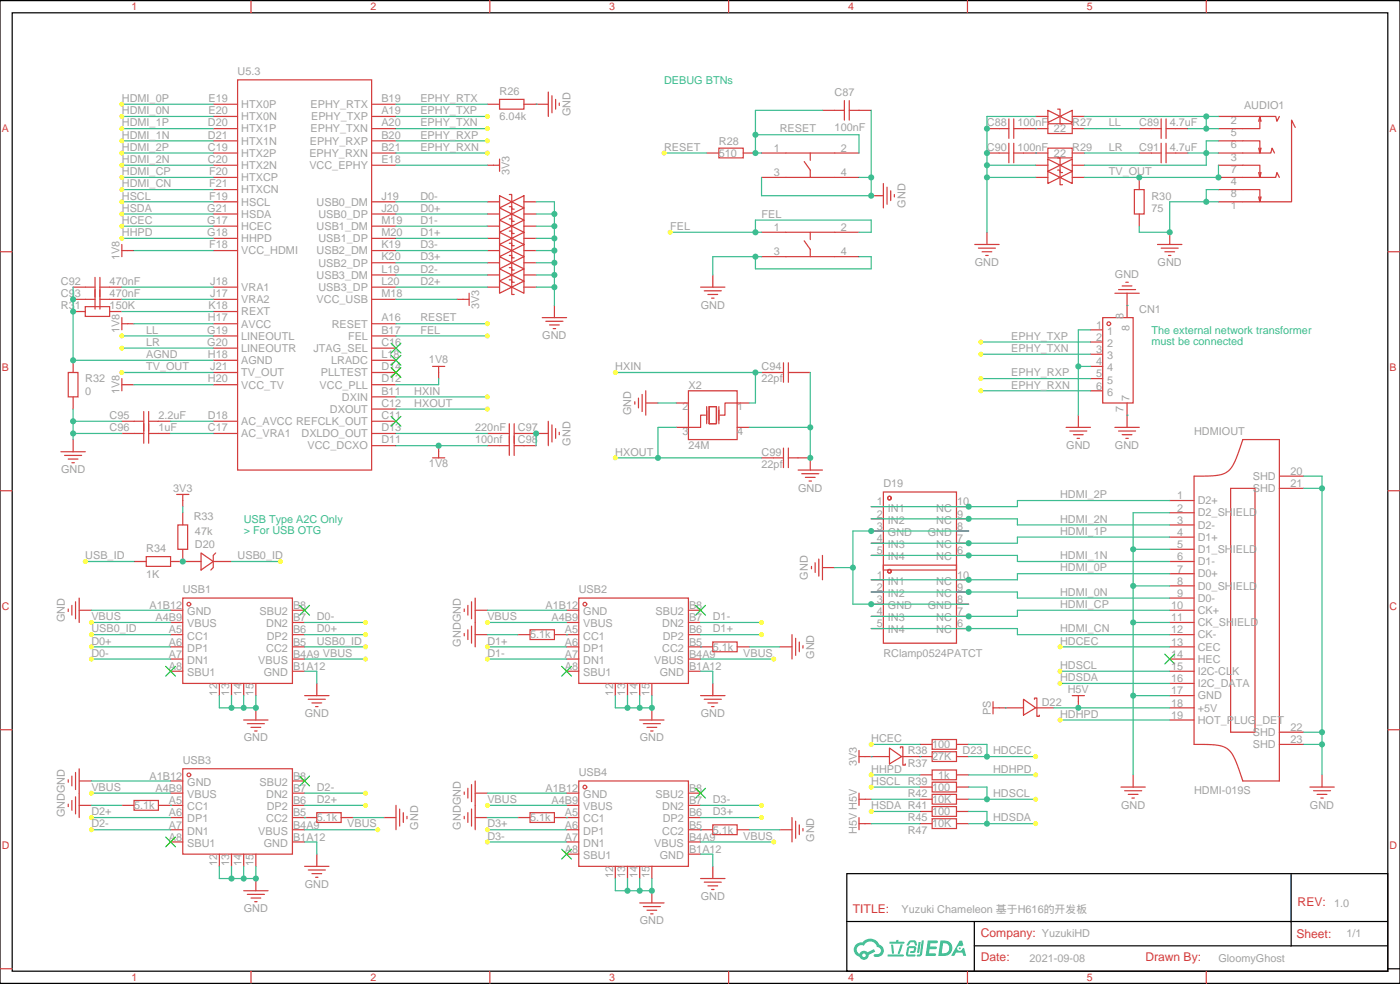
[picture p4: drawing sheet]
<svg xmlns="http://www.w3.org/2000/svg" width="405mm" height="285mm" viewBox="0 0 405 285" stroke-linecap="round" stroke-linejoin="round" font-family="sans-serif">
<defs><g id="words">
<g font-size="3.5" fill="#d43d3d">
<text x="375.7" y="262.3">REV:</text>
<text x="246.9" y="264">TITLE:</text>
<text x="284" y="271.1">Company: YuzukiHD</text>
<text x="375.4" y="271.4">Sheet:</text>
<text x="284" y="278.1">Date:</text>
<text x="331.6" y="278.1">Drawn By:</text>
</g>
<g font-size="3.1" fill="#d43d3d">
<text x="38.1" y="3">1</text>
<text x="107.2" y="3">2</text>
<text x="176.4" y="3">3</text>
<text x="245.5" y="3">4</text>
<text x="314.7" y="3">5</text>
<text x=".5" y="38.1">A</text>
<text x="402.3" y="38.1">A</text>
<text x=".5" y="107.3">B</text>
<text x="402.3" y="107.3">B</text>
<text x=".5" y="176.4">C</text>
<text x="402.3" y="176.4">C</text>
<text x=".5" y="245.5">D</text>
<text x="402.3" y="245.5">D</text>
<text x="38.1" y="283.8">1</text>
<text x="107.2" y="283.8">2</text>
<text x="176.4" y="283.8">3</text>
<text x="245.5" y="283.8">4</text>
<text x="314.7" y="283.8">5</text>
</g>
<g font-size="3.1" fill="#a2a2a2">
<text x="68.8" y="21.6">U5.3</text>
<text x="35.3" y="29.5">HDMI_0P</text>
<text x="60.4" y="29.5">E19</text>
<text x="110.4" y="29.5">B19</text>
<text x="121.7" y="29.5">EPHY_RTX</text>
<text x="144.6" y="27.4">R26</text>
<text x="241.7" y="27.7">C87</text>
<text x="35.3" y="33">HDMI_0N</text>
<text x="60.4" y="33">E20</text>
<text x="69.8" y="34.8">HTX0N</text>
<text x="69.8" y="31.3">HTX0P</text>
<text x="89.9" y="31.3">EPHY_RTX</text>
<text x="90.1" y="34.8">EPHY_TXP</text>
<text x="110.4" y="33">A19</text>
<text x="121.7" y="33">EPHY_TXP</text>
<text x="144.6" y="34.8">6.04k</text>
<text x="165.1" y="33.7" transform="rotate(-90 165.1 33.7)">GND</text>
<text x="356.3" y="35.9">2</text>
<text x="360.2" y="31.6">AUDIO1</text>
<text x="35.3" y="36.6">HDMI_1P</text>
<text x="35.3" y="40.1">HDMI_1N</text>
<text x="60.2" y="40.1">D21</text>
<text x="60.2" y="36.6">D20</text>
<text x="69.8" y="41.9">HTX1N</text>
<text x="69.8" y="38.3">HTX1P</text>
<text x="89.7" y="41.9">EPHY_RXP</text>
<text x="89.9" y="38.3">EPHY_TXN</text>
<text x="110.4" y="40.1">B20</text>
<text x="110.4" y="36.6">A20</text>
<text x="121.7" y="36.6">EPHY_TXN</text>
<text x="121.7" y="40.1">EPHY_RXP</text>
<text x="208.1" y="41.9">R28</text>
<text x="225.8" y="38.3">RESET</text>
<text x="241.7" y="38">100nF</text>
<text x="285.8" y="36.6">C88</text>
<text x="294.6" y="36.6">100nF</text>
<text x="305.2" y="38.3">22</text>
<text x="310.4" y="36.6">R27</text>
<text x="321" y="36.6">LL</text>
<text x="329.8" y="36.6">C89</text>
<text x="338.7" y="36.6">4.7uF</text>
<text x="356.3" y="39.4">5</text>
<text x="35.3" y="43.6">HDMI_2P</text>
<text x="35.3" y="47.1">HDMI_2N</text>
<text x="60.2" y="47.1">C20</text>
<text x="60.2" y="43.6">C19</text>
<text x="69.8" y="45.4">HTX2P</text>
<text x="89.6" y="45.4">EPHY_RXN</text>
<text x="110.4" y="47.1">E18</text>
<text x="110.4" y="43.6">B21</text>
<text x="121.7" y="43.6">EPHY_RXN</text>
<text x="192.3" y="43.6">RESET</text>
<text x="208.1" y="45.4">510</text>
<text x="224" y="43.9">1</text>
<text x="243.4" y="43.9">2</text>
<text x="285.8" y="43.6">C90</text>
<text x="294.6" y="43.6">100nF</text>
<text x="305.2" y="45.4">22</text>
<text x="310.4" y="43.6">R29</text>
<text x="321" y="43.6">LR</text>
<text x="329.8" y="43.6">C91</text>
<text x="338.7" y="43.6">4.7uF</text>
<text x="356.3" y="46.4">3</text>
<text x="356.3" y="42.9">6</text>
<text x="35.3" y="50.7">HDMI_CP</text>
<text x="60.5" y="50.7">F20</text>
<text x="69.8" y="52.4">HTXCP</text>
<text x="69.8" y="48.9">HTX2N</text>
<text x="89.6" y="48.9">VCC_EPHY</text>
<text x="147.5" y="50.6" transform="rotate(-90 147.5 50.6)">3V3</text>
<text x="224" y="51">3</text>
<text x="243.4" y="51">4</text>
<text x="321" y="50.7">TV_OUT</text>
<text x="356.3" y="53.5">4</text>
<text x="356.3" y="50">7</text>
<text x="35.3" y="54.2">HDMI_CN</text>
<text x="35.3" y="57.7">HSCL</text>
<text x="60.5" y="57.7">F19</text>
<text x="60.5" y="54.2">F21</text>
<text x="69.8" y="59.5">HSCL</text>
<text x="69.8" y="56">HTXCN</text>
<text x="91.7" y="59.5">USB0_DM</text>
<text x="110.4" y="57.7">J19</text>
<text x="121.7" y="57.7">D0-</text>
<text x="333.4" y="57.7">R30</text>
<text x="356.3" y="57">8</text>
<text x="35.3" y="61.3">HSDA</text>
<text x="35.3" y="64.8">HCEC</text>
<text x="60" y="64.8">G17</text>
<text x="60" y="61.3">G21</text>
<text x="69.8" y="63">HSDA</text>
<text x="92.2" y="63">USB0_DP</text>
<text x="110.4" y="64.8">M19</text>
<text x="110.4" y="61.3">J20</text>
<text x="121.7" y="61.3">D0+</text>
<text x="121.7" y="64.8">D1-</text>
<text x="220.5" y="63">FEL</text>
<text x="262.2" y="60.1" transform="rotate(-90 262.2 60.1)">GND</text>
<text x="333.4" y="61.3">75</text>
<text x="356.3" y="60.6">1</text>
<text x="35.3" y="68.3">HHPD</text>
<text x="60" y="68.3">G18</text>
<text x="60.5" y="71.8">F18</text>
<text x="69.8" y="70.1">HHPD</text>
<text x="69.8" y="66.5">HCEC</text>
<text x="91.7" y="66.5">USB1_DM</text>
<text x="92.2" y="70.1">USB1_DP</text>
<text x="110.4" y="71.8">K19</text>
<text x="110.4" y="68.3">M20</text>
<text x="121.7" y="68.3">D1+</text>
<text x="121.7" y="71.8">D3-</text>
<text x="194" y="66.5">FEL</text>
<text x="224" y="66.9">1</text>
<text x="243.4" y="66.9">2</text>
<text x="34.6" y="75.3" transform="rotate(-90 34.6 75.3)">1V8</text>
<text x="69.8" y="73.6">VCC_HDMI</text>
<text x="91.7" y="73.6">USB2_DM</text>
<text x="92.2" y="77.1">USB2_DP</text>
<text x="110.4" y="75.4">K20</text>
<text x="121.7" y="75.4">D3+</text>
<text x="224" y="73.9">3</text>
<text x="243.4" y="73.9">4</text>
<text x="282.3" y="76.9">GND</text>
<text x="335.2" y="76.9">GND</text>
<text x="17.6" y="82.4">C92</text>
<text x="31.7" y="82.4">470nF</text>
<text x="60.9" y="82.4">J18</text>
<text x="91.7" y="80.7">USB3_DM</text>
<text x="110.4" y="82.4">L20</text>
<text x="110.4" y="78.9">L19</text>
<text x="121.7" y="82.4">D2+</text>
<text x="121.7" y="78.9">D2-</text>
<text x="322.8" y="80.5">GND</text>
<text x="17.6" y="85.9">C93</text>
<text x="17.6" y="89.5">R31</text>
<text x="31.7" y="85.9">470nF</text>
<text x="31.7" y="89.5">150K</text>
<text x="60.4" y="89.5">K18</text>
<text x="60.9" y="85.9">J17</text>
<text x="69.8" y="87.7">VRA2</text>
<text x="69.8" y="84.2">VRA1</text>
<text x="91.7" y="87.7">VCC_USB</text>
<text x="92.2" y="84.2">USB3_DP</text>
<text x="110.4" y="85.9">M18</text>
<text x="138.7" y="89.4" transform="rotate(-90 138.7 89.4)">3V3</text>
<text x="202.9" y="89.3">GND</text>
<text x="60.2" y="93">H17</text>
<text x="69.8" y="94.8">AVCC</text>
<text x="69.8" y="91.2">REXT</text>
<text x="96" y="94.8">RESET</text>
<text x="110.4" y="93">A16</text>
<text x="121.7" y="93">RESET</text>
<text x="317.3" y="95.1">1</text>
<text x="325.3" y="92.4" transform="rotate(-90 325.3 92.4)">8</text>
<text x="327.1" y="95.6" transform="rotate(-90 327.1 95.6)">8</text>
<text x="329.8" y="90.5">CN1</text>
<text x="34.6" y="96.5" transform="rotate(-90 34.6 96.5)">1V8</text>
<text x="42.3" y="96.5">LL</text>
<text x="42.3" y="100.1">LR</text>
<text x="60" y="100.1">G20</text>
<text x="60" y="96.5">G19</text>
<text x="69.8" y="101.8">LINEOUTR</text>
<text x="69.8" y="98.3">LINEOUTL</text>
<text x="90.8" y="101.8">JTAG_SEL</text>
<text x="100.8" y="98.3">FEL</text>
<text x="110.4" y="100.1">C16</text>
<text x="110.4" y="96.5">B17</text>
<text x="121.7" y="96.5">FEL</text>
<text x="157" y="98.1">GND</text>
<text x="292.8" y="98.3">EPHY_TXP</text>
<text x="292.8" y="101.8">EPHY_TXN</text>
<text x="317.3" y="98.6">2</text>
<text x="320.6" y="96.9">1</text>
<text x="320.6" y="100.4">2</text>
<text x="42.3" y="107.1">TV_OUT</text>
<text x="42.3" y="103.6">AGND</text>
<text x="60.2" y="103.6">H18</text>
<text x="60.9" y="107.1">J21</text>
<text x="69.8" y="105.4">AGND</text>
<text x="95.9" y="105.4">LRADC</text>
<text x="110.4" y="107.1">D14</text>
<text x="110.4" y="103.6">L18</text>
<text x="124.2" y="105.2">1V8</text>
<text x="178.2" y="107.1">HXIN</text>
<text x="220.5" y="107.1">C94</text>
<text x="317.3" y="102.1">3</text>
<text x="317.3" y="105.7">4</text>
<text x="320.6" y="103.9">3</text>
<text x="320.6" y="107.4">4</text>
<text x="24.7" y="110.6">R32</text>
<text x="60.2" y="110.6">H20</text>
<text x="69.8" y="112.4">VCC_TV</text>
<text x="69.8" y="108.9">TV_OUT</text>
<text x="92.5" y="112.4">VCC_PLL</text>
<text x="92.9" y="108.9">PLLTEST</text>
<text x="110.4" y="110.6">D12</text>
<text x="199.4" y="112.4">X2</text>
<text x="220.5" y="110.6">22pf</text>
<text x="292.8" y="108.9">EPHY_RXP</text>
<text x="292.8" y="112.4">EPHY_RXN</text>
<text x="317.3" y="109.2">5</text>
<text x="317.3" y="112.7">6</text>
<text x="320.6" y="111">5</text>
<text x="24.7" y="114.2">0</text>
<text x="34.6" y="114.1" transform="rotate(-90 34.6 114.1)">1V8</text>
<text x="95.5" y="119.5">DXOUT</text>
<text x="99" y="115.9">DXIN</text>
<text x="110.4" y="117.7">C12</text>
<text x="110.4" y="114.2">B11</text>
<text x="119.9" y="114.2">HXIN</text>
<text x="119.9" y="117.7">HXOUT</text>
<text x="197.6" y="118.8">2</text>
<text x="213.4" y="118.8">1</text>
<text x="320.6" y="114.5">6</text>
<text x="325.3" y="119.2" transform="rotate(-90 325.3 119.2)">7</text>
<text x="327.1" y="116" transform="rotate(-90 327.1 116)">7</text>
<text x="31.7" y="121.2">C95</text>
<text x="31.7" y="124.8">C96</text>
<text x="45.9" y="121.2">2.2uF</text>
<text x="45.9" y="124.8">1uF</text>
<text x="60.2" y="124.8">C17</text>
<text x="60.2" y="121.2">D18</text>
<text x="69.8" y="123">AC_AVCC REFCLK_OUT</text>
<text x="110.4" y="124.8">D13</text>
<text x="110.4" y="121.2">C11</text>
<text x="137.6" y="124.8">220nF</text>
<text x="149.9" y="124.8">C97</text>
<text x="182.8" y="120.1" transform="rotate(-90 182.8 120.1)">GND</text>
<text x="197.6" y="125.8">3</text>
<text x="213.4" y="125.8">4</text>
<text x="345.7" y="125.8">HDMIOUT</text>
<text x="69.8" y="126.5">AC_VRA1</text>
<text x="87.3" y="126.5">DXLDO_OUT</text>
<text x="89" y="130">VCC_DCXO</text>
<text x="110.4" y="128.3">D11</text>
<text x="137.6" y="128.3">100nf</text>
<text x="149.9" y="128.3">C98</text>
<text x="165.1" y="128.9" transform="rotate(-90 165.1 128.9)">GND</text>
<text x="178.2" y="131.8">HXOUT</text>
<text x="199.3" y="130">24M</text>
<text x="220.5" y="131.8">C99</text>
<text x="308.7" y="129.9">GND</text>
<text x="322.8" y="129.9">GND</text>
<text x="17.7" y="136.9">GND</text>
<text x="124.2" y="135.1">1V8</text>
<text x="220.5" y="135.3">22pf</text>
<text x="373.6" y="137.4">20</text>
<text x="50.1" y="142.2">3V3</text>
<text x="231.1" y="142.2">GND</text>
<text x="255.8" y="140.9">D19</text>
<text x="362.7" y="138.8">SHD</text>
<text x="362.7" y="142.4">SHD</text>
<text x="373.6" y="140.9">21</text>
<text x="253.8" y="146.2">1</text>
<text x="253.8" y="149.8">2</text>
<text x="257.1" y="148">IN1</text>
<text x="271.1" y="148">NC</text>
<text x="277.1" y="149.8">9</text>
<text x="277.1" y="146.2">10</text>
<text x="306.9" y="144.2">HDMI_2P</text>
<text x="340.8" y="144.5">1</text>
<text x="340.8" y="148">2</text>
<text x="346.8" y="145.9">D2+</text>
<text x="346.8" y="149.4">D2_SHIELD</text>
<text x="56.1" y="150.5">R33</text>
<text x="56.4" y="154.7">47k</text>
<text x="253.8" y="153.3">3</text>
<text x="257.1" y="151.5">IN2</text>
<text x="257.1" y="155.1">GND</text>
<text x="268.6" y="155.1">GND</text>
<text x="271.1" y="151.5">NC</text>
<text x="277.1" y="153.3">8</text>
<text x="306.9" y="154.7">HDMI_1P</text>
<text x="306.9" y="151.2">HDMI_2N</text>
<text x="340.8" y="151.5">3</text>
<text x="340.8" y="155.1">4</text>
<text x="346.8" y="152.9">D2-</text>
<text x="24.7" y="161.8">USB_ID</text>
<text x="42.3" y="159.7">R34</text>
<text x="56.4" y="158.6">D20</text>
<text x="68.8" y="161.8">USB0_ID</text>
<text x="253.8" y="156.8">4</text>
<text x="253.8" y="160.4">5</text>
<text x="257.1" y="158.6">IN3</text>
<text x="271.1" y="158.6">NC</text>
<text x="277.1" y="160.4">6</text>
<text x="277.1" y="156.8">7</text>
<text x="306.9" y="161.8">HDMI_1N</text>
<text x="340.8" y="158.6">5</text>
<text x="346.8" y="156.5">D1+</text>
<text x="346.8" y="160">D1_SHIELD</text>
<text x="42.3" y="167.1">1K</text>
<text x="233.9" y="167.7" transform="rotate(-90 233.9 167.7)">GND</text>
<text x="253.8" y="167.4">1</text>
<text x="257.1" y="162.1">IN4</text>
<text x="271.1" y="162.1">NC</text>
<text x="277.1" y="167.4">10</text>
<text x="306.9" y="165.3">HDMI_0P</text>
<text x="340.8" y="162.1">6</text>
<text x="340.8" y="165.6">7</text>
<text x="346.8" y="163.5">D1-</text>
<text x="346.8" y="167.1">D0+</text>
<text x="52.9" y="171.6">USB1</text>
<text x="167.6" y="171.6">USB2</text>
<text x="253.8" y="170.9">2</text>
<text x="257.1" y="169.2">IN1</text>
<text x="257.1" y="172.7">IN2</text>
<text x="271.1" y="172.7">NC</text>
<text x="271.1" y="169.2">NC</text>
<text x="277.1" y="170.9">9</text>
<text x="306.9" y="172.4">HDMI_0N</text>
<text x="340.8" y="169.2">8</text>
<text x="340.8" y="172.7">9</text>
<text x="346.8" y="170.6">D0_SHIELD</text>
<text x="26.5" y="179.4">VBUS</text>
<text x="43.3" y="176.2">A1B12</text>
<text x="45" y="179.8">A4B9</text>
<text x="54.2" y="178">GND</text>
<text x="75.1" y="178">SBU2</text>
<text x="84.8" y="176.2">B8</text>
<text x="84.8" y="179.8">B7</text>
<text x="91.7" y="179.4">D0-</text>
<text x="141.1" y="179.4">VBUS</text>
<text x="157.9" y="176.2">A1B12</text>
<text x="159.7" y="179.8">A4B9</text>
<text x="168.9" y="178">GND</text>
<text x="189.8" y="178">SBU2</text>
<text x="199.5" y="176.2">B8</text>
<text x="199.5" y="179.8">B7</text>
<text x="206.4" y="179.4">D1-</text>
<text x="253.8" y="174.5">3</text>
<text x="253.8" y="178">4</text>
<text x="257.1" y="176.2">GND</text>
<text x="257.1" y="179.8">IN3</text>
<text x="268.6" y="176.2">GND</text>
<text x="271.1" y="179.8">NC</text>
<text x="277.1" y="178">7</text>
<text x="277.1" y="174.5">8</text>
<text x="306.9" y="175.9">HDMI_CP</text>
<text x="339" y="176.2">10</text>
<text x="339" y="179.8">11</text>
<text x="346.8" y="174.1">D0-</text>
<text x="346.8" y="177.6">CK+</text>
<text x="18.7" y="180.1" transform="rotate(-90 18.7 180.1)">GND</text>
<text x="26.5" y="183">USB0_ID</text>
<text x="48.9" y="183.3">A5</text>
<text x="54.2" y="185">CC1</text>
<text x="54.2" y="181.5">VBUS</text>
<text x="77.1" y="181.5">DN2</text>
<text x="77.2" y="185">DP2</text>
<text x="84.8" y="183.3">B6</text>
<text x="91.7" y="183">D0+</text>
<text x="153.5" y="184.7">5.1k</text>
<text x="163.5" y="183.3">A5</text>
<text x="168.9" y="185">CC1</text>
<text x="168.9" y="181.5">VBUS</text>
<text x="191.7" y="181.5">DN2</text>
<text x="191.9" y="185">DP2</text>
<text x="199.5" y="183.3">B6</text>
<text x="206.4" y="183">D1+</text>
<text x="253.8" y="181.5">5</text>
<text x="257.1" y="183.3">IN4</text>
<text x="271.1" y="183.3">NC</text>
<text x="277.1" y="181.5">6</text>
<text x="306.9" y="183">HDMI_CN</text>
<text x="339" y="183.3">12</text>
<text x="346.8" y="181.2">CK_SHIELD</text>
<text x="346.8" y="184.7">CK-</text>
<text x="26.5" y="190">D0-</text>
<text x="26.5" y="186.5">D0+</text>
<text x="48.9" y="190.3">A7</text>
<text x="48.9" y="186.8">A6</text>
<text x="54.2" y="188.6">DP1</text>
<text x="77.1" y="188.6">CC2</text>
<text x="84.8" y="186.8">B5</text>
<text x="84.8" y="190.3">B4A9 VBUS</text>
<text x="91.7" y="186.5">USB0_ID</text>
<text x="133.4" y="187.1" transform="rotate(-90 133.4 187.1)">GNDGND</text>
<text x="141.1" y="190">D1-</text>
<text x="141.1" y="186.5">D1+</text>
<text x="163.5" y="190.3">A7</text>
<text x="163.5" y="186.8">A6</text>
<text x="168.9" y="188.6">DP1</text>
<text x="191.7" y="188.6">CC2</text>
<text x="199.5" y="186.8">B5</text>
<text x="199.5" y="190.3">B4A9</text>
<text x="206.4" y="188.3">5.1k</text>
<text x="215.2" y="190">VBUS</text>
<text x="235.7" y="190.6" transform="rotate(-90 235.7 190.6)">GND</text>
<text x="255.8" y="190">RClamp0524PATCT</text>
<text x="306.9" y="186.5">HDCEC</text>
<text x="339" y="186.8">13</text>
<text x="339" y="190.3">14</text>
<text x="346.8" y="188.2">CEC</text>
<text x="346.8" y="191.7">HEC</text>
<text x="48.9" y="193.9">A8</text>
<text x="54.2" y="195.6">SBU1</text>
<text x="54.2" y="192.1">DN1</text>
<text x="74.8" y="192.1">VBUS</text>
<text x="76.4" y="195.6">GND</text>
<text x="84.8" y="193.9">B1A12</text>
<text x="163.5" y="193.9">A8</text>
<text x="168.9" y="195.6">SBU1</text>
<text x="168.9" y="192.1">DN1</text>
<text x="189.4" y="192.1">VBUS</text>
<text x="191" y="195.6">GND</text>
<text x="199.5" y="193.9">B1A12</text>
<text x="306.9" y="197.1">HDSDA</text>
<text x="306.9" y="193.5">HDSCL</text>
<text x="339" y="193.9">15</text>
<text x="339" y="197.4">16</text>
<text x="346.8" y="195.3">I2C-CLK</text>
<text x="62.8" y="201.2" transform="rotate(-90 62.8 201.2)">12</text>
<text x="66.4" y="201.2" transform="rotate(-90 66.4 201.2)">13</text>
<text x="69.9" y="201.2" transform="rotate(-90 69.9 201.2)">14</text>
<text x="73.4" y="201.2" transform="rotate(-90 73.4 201.2)">15</text>
<text x="177.5" y="201.2" transform="rotate(-90 177.5 201.2)">12</text>
<text x="181" y="201.2" transform="rotate(-90 181 201.2)">13</text>
<text x="184.5" y="201.2" transform="rotate(-90 184.5 201.2)">14</text>
<text x="188.1" y="201.2" transform="rotate(-90 188.1 201.2)">15</text>
<text x="309.1" y="200.4">H5V</text>
<text x="339" y="200.9">17</text>
<text x="346.8" y="198.8">I2C_DATA</text>
<text x="346.8" y="202.3">GND</text>
<text x="88.2" y="207.5">GND</text>
<text x="202.9" y="207.5">GND</text>
<text x="286.9" y="206.9" transform="rotate(-90 286.9 206.9)">PS</text>
<text x="301.6" y="204.1">D22</text>
<text x="306.9" y="207.7">HDHPD</text>
<text x="339" y="204.4">18</text>
<text x="339" y="208">19</text>
<text x="346.8" y="205.9">+5V</text>
<text x="346.8" y="209.4">HOT_PLUG_DET</text>
<text x="70.6" y="214.5">GND</text>
<text x="185.2" y="214.5">GND</text>
<text x="252.2" y="214.7">HCEC</text>
<text x="362.7" y="212.9">SHD</text>
<text x="373.6" y="211.5">22</text>
<text x="373.6" y="215">23</text>
<text x="52.9" y="221">USB3</text>
<text x="248" y="221.7" transform="rotate(-90 248 221.7)">3V3</text>
<text x="262.8" y="221.8">R37</text>
<text x="262.8" y="218.2">R38</text>
<text x="269.9" y="220">27K</text>
<text x="269.9" y="216.5">100</text>
<text x="278.7" y="218.2">D23</text>
<text x="287.5" y="218.2">HDCEC</text>
<text x="362.7" y="216.4">SHD</text>
<text x="43.3" y="225.6">A1B12</text>
<text x="54.2" y="227.4">GND</text>
<text x="75.1" y="227.4">SBU2</text>
<text x="84.8" y="225.6">B8</text>
<text x="167.6" y="224.5">USB4</text>
<text x="252.2" y="223.5">HHPD</text>
<text x="252.2" y="227.1">HSCL R39</text>
<text x="271.6" y="225.3">1k</text>
<text x="287.5" y="223.5">HDHPD</text>
<text x="26.5" y="228.8">VBUS</text>
<text x="45" y="229.1">A4B9</text>
<text x="48.9" y="232.7">A5</text>
<text x="54.2" y="230.9">VBUS</text>
<text x="77.1" y="230.9">DN2</text>
<text x="84.8" y="229.1">B7</text>
<text x="84.8" y="232.7">B6</text>
<text x="91.7" y="232.4">D2+</text>
<text x="91.7" y="228.8">D2-</text>
<text x="141.1" y="232.4">VBUS</text>
<text x="157.9" y="229.1">A1B12</text>
<text x="159.7" y="232.7">A4B9</text>
<text x="168.9" y="230.9">GND</text>
<text x="189.8" y="230.9">SBU2</text>
<text x="199.5" y="229.1">B8</text>
<text x="199.5" y="232.7">B7</text>
<text x="206.4" y="232.4">D3-</text>
<text x="262.8" y="230.6">R42</text>
<text x="269.9" y="232.4">10K</text>
<text x="269.9" y="228.8">100</text>
<text x="287.5" y="230.6">HDSCL</text>
<text x="324.6" y="233.9">GND</text>
<text x="345.7" y="229.6">HDMI-019S</text>
<text x="379.3" y="233.9">GND</text>
<text x="18.7" y="236.5" transform="rotate(-90 18.7 236.5)">GNDGND</text>
<text x="26.5" y="235.9">D2+</text>
<text x="26.5" y="239.4">D2-</text>
<text x="38.8" y="234.1">5.1k</text>
<text x="48.9" y="239.7">A7</text>
<text x="48.9" y="236.2">A6</text>
<text x="54.2" y="238">DP1</text>
<text x="54.2" y="234.4">CC1</text>
<text x="77.1" y="238">CC2</text>
<text x="77.2" y="234.4">DP2</text>
<text x="84.8" y="236.2">B5</text>
<text x="84.8" y="239.7">B4A9</text>
<text x="91.7" y="237.6">5.1k</text>
<text x="100.5" y="239.4">VBUS</text>
<text x="141.1" y="239.4">D3+</text>
<text x="153.5" y="237.6">5.1k</text>
<text x="163.5" y="239.7">A6</text>
<text x="163.5" y="236.2">A5</text>
<text x="168.9" y="238">CC1</text>
<text x="168.9" y="234.4">VBUS</text>
<text x="191.7" y="234.4">DN2</text>
<text x="191.9" y="238">DP2</text>
<text x="199.5" y="236.2">B6</text>
<text x="199.5" y="239.7">B5</text>
<text x="206.4" y="235.9">D3+</text>
<text x="252.2" y="234.1">HSDA R41</text>
<text x="262.8" y="237.6">R45</text>
<text x="269.9" y="239.4">10K</text>
<text x="269.9" y="235.9">100</text>
<text x="287.5" y="237.6">HDSDA</text>
<text x="48.9" y="243.3">A8</text>
<text x="54.2" y="245">SBU1</text>
<text x="54.2" y="241.5">DN1</text>
<text x="74.8" y="241.5">VBUS</text>
<text x="76.4" y="245">GND</text>
<text x="84.8" y="243.3">B1A12</text>
<text x="121" y="240" transform="rotate(-90 121 240)">GND</text>
<text x="133.4" y="240" transform="rotate(-90 133.4 240)">GNDGND</text>
<text x="141.1" y="242.9">D3-</text>
<text x="163.5" y="243.3">A7</text>
<text x="168.9" y="245">DN1</text>
<text x="168.9" y="241.5">DP1</text>
<text x="189.4" y="245">VBUS</text>
<text x="191.7" y="241.5">CC2</text>
<text x="199.5" y="243.3">B4A9</text>
<text x="206.4" y="241.2">5.1k</text>
<text x="215.2" y="242.9">VBUS</text>
<text x="235.7" y="243.6" transform="rotate(-90 235.7 243.6)">GND</text>
<text x="248" y="241.4" transform="rotate(-90 248 241.4)">H5V H5V</text>
<text x="262.8" y="241.2">R47</text>
<text x="62.8" y="250.6" transform="rotate(-90 62.8 250.6)">12</text>
<text x="66.4" y="250.6" transform="rotate(-90 66.4 250.6)">13</text>
<text x="69.9" y="250.6" transform="rotate(-90 69.9 250.6)">14</text>
<text x="73.4" y="250.6" transform="rotate(-90 73.4 250.6)">15</text>
<text x="163.5" y="246.8">A8</text>
<text x="168.9" y="248.5">SBU1</text>
<text x="191" y="248.5">GND</text>
<text x="199.5" y="246.8">B1A12</text>
<text x="88.2" y="256.9">GND</text>
<text x="177.5" y="254.2" transform="rotate(-90 177.5 254.2)">12</text>
<text x="181" y="254.2" transform="rotate(-90 181 254.2)">13</text>
<text x="184.5" y="254.2" transform="rotate(-90 184.5 254.2)">14</text>
<text x="188.1" y="254.2" transform="rotate(-90 188.1 254.2)">15</text>
<text x="70.6" y="263.9">GND</text>
<text x="202.9" y="260.4">GND</text>
<text x="386.3" y="262.3">1.0</text>
<text x="185.2" y="267.4">GND</text>
<text x="261.1" y="264.1">Yuzuki Chameleon 基于H616的开发板</text>
<text x="389.8" y="271.2">1/1</text>
<text x="298.1" y="278.2">2021-09-08</text>
<text x="352.8" y="278.2">GloomyGhost</text>
</g>
<g font-size="3.1" fill="#3dbc91">
<text x="192.3" y="24.2">DEBUG BTNs</text>
<text x="333.4" y="96.5">The external network transformer</text>
<text x="333.4" y="99.7">must be connected</text>
<text x="70.6" y="151.2">USB Type A2C Only</text>
<text x="70.6" y="154.4">&gt; For USB OTG</text>
</g>
</g></defs>
<path d="M0 .2h405.3v284.3h-405.3zM3.5 3.7h398.3v277.3h-398.3zM245.2 252.8h156.6v28.2h-156.6zM373.8 252.8v20.9M245.2 266.6h156.5M282.1 273.7h119.6M282.1 266.6v14.1M401.8 280.3h3.5" fill="none" stroke="#000" stroke-width=".35"/>
<g fill="none" stroke="#d43d3d" stroke-width=".35">
<path d="M72.7 .2v3.5M141.8 .2v3.5M211 .2v3.5M280.1 .2v3.5M349.2 .2v3.5M0 72.8h3.5M401.8 72.8h3.5M0 142h3.5M401.8 142h3.5M0 211.1h3.5M401.8 211.1h3.5M0 280.3h3.5"/>
<path d="M72.7 281v3.5M141.8 281v3.5M211 281v3.5M280.1 281v3.5M349.2 281v3.5"/>
</g>
<g fill="#178fff">
<path d="M268.6 272.1h2.5l.4 .2-.1 .5-2 .1-.1 .9h1.6l.4 .4-.5 .4h-1.7l-.1 1.2 1.8 .1 .2 .3-.2 .3-2.8 .1z"/>
<path d="M277.9 272.2h.7l.3 1.3-.6 .3a.74 .74 0 0 0-1.1 .3 .74 .74 0 0 0 .5 1 .74 .74 0 0 0 .9-.6l.5-.3 .6 2.3h-.8l-.3-.9h-1.8l-.5 .9h-.9z"/>
<path d="M266 272.5h.6l-.4 3a.31 .31 0 0 1-.4 .2 .31 .31 0 0 1-.3-.3z"/>
<path d="M266.9 272.1h.6l-.5 3.9a.89 .89 0 0 1-.7 .7 .89 .89 0 0 1-.9-.3l1-.4z"/>
<path d="M263.2 272.2l.6-.2 1.2 .1 .6 1.3-.7 .2-.3-1-1.1 .2a.95 .95 0 0 1-.9 .8l-.1-.2z"/>
<path d="M262.9 273.9l1.8-.2a1.04 1.04 0 0 1 .6 1.1 1.04 1.04 0 0 1-.9 .9h-.6a.29 .29 0 0 1-.3-.3 .29 .29 0 0 1 .3-.3h.7l.2-.8-1.5 .1-.3 1.7 1.9 .1a.29 .29 0 0 1 .3 .3 .29 .29 0 0 1-.3 .3l-2-.1-.4-.2 .2-2.1z"/>
<path d="M257 276.2h4.4a.3 .3 0 0 1 .3 .3 .3 .3 0 0 1-.3 .3h-4.3z"/>
<path d="M260.7 273.2h.7l-.5 1.7a1.02 1.02 0 0 1-.7 1.1l-.3-.2z"/>
<path d="M258 273.3h.6l.2 2.4-.2 .3-.3-.2z"/>
<path d="M257.5 272.5h1.9l.2-.6h.5v.6h1.5a.29 .29 0 0 1 .3 .3 .29 .29 0 0 1-.3 .2h-4z"/>
<path d="M272.3 272.1l-.7 4.5h1.5a2.27 2.27 0 0 0 2.6-2.3 2.27 2.27 0 0 0-2.7-2.2zM273.1 272.9a1.5 1.5 0 0 1 1.8 1.5 1.5 1.5 0 0 1-2 1.4h-.3z"/>
<path d="M247.8 273.3a2.09 2.09 0 0 0 1 3.5 1.37 1.37 0 0 0 1.6 .9 1.37 1.37 0 0 0 1.1-1.4l1.9-1-.4-.7-1.8 .9a1.4 1.4 0 0 0-2.3 .5 1.32 1.32 0 0 1-.7-1.9 1.32 1.32 0 0 1 1.9-.5 2.02 2.02 0 0 1 2.1-1.2 2.02 2.02 0 0 1 1.8 1.6 1.09 1.09 0 0 1 1 1.4 1.09 1.09 0 0 1-1.5 .7 .41 .41 0 0 0-.5 .3 .41 .41 0 0 0 .3 .5 1.89 1.89 0 0 0 2.5-1.2 1.89 1.89 0 0 0-1.2-2.4 2.98 2.98 0 0 0-5-.7l-1 .2zM249.6 276.4a.55 .55 0 0 1 1.1 0 .55 .55 0 0 1-1.1 0z"/>
<circle cx="277.9" cy="274.4" r=".28"/>
</g>
<g fill="none" stroke="#d43d3d" stroke-width=".35">
<path d="M61.7 37.2h7.1M61.7 33.7h7.1M61.7 30.2h7.1M68.8 23.1h38.8v112.9h-38.8zM107.6 37.2h7.1M107.6 33.7h7.1M107.6 30.2h7.1M141.1 30.2h3.5M144.6 28.8h7.1v2.8h-7.1zM151.7 30.2h7M158.7 26.6v7.1M159.8 27.7v4.9"/>
<path d="M160.9 28.8v2.8M161.9 29.8v.7M238.1 31.9h6.4M244.5 29.1v5.6M245.9 31.9h6.3M245.9 29.1v5.6M285.8 37.2h6.3M292.1 34.4v5.6M293.5 37.2h9.9M293.5 34.4v5.6M299.9 33.7h3.5M303.4 35.8h7v2.8h-7z"/>
<path d="M303.4 31.9l3.5 1.8-3.5 1.8zM306.2 31.6h.7v4.2h.7M306.9 33.7l3.5-1.8v3.6zM310.4 37.2h3.6M310.4 33.7h3.6M329.8 37.2h6.4M336.2 34.4v5.6M337.6 37.2h6.4M337.6 34.4v5.6M352.8 33.7h16.6l.3 1.4 .7-1.4M364.8 33.7l-.4 1.4M365.1 35.1l-.3-1.4v3.5h-12"/>
<path d="M375 36.9l-1.1-2.2v23.7h-21.1M61.7 58.4h7.1M61.7 47.8h7.1M61.7 44.3h7.1M61.7 40.7h7.1M61.7 54.9h7.1M61.7 51.3h7.1M107.6 58.4h7.1M107.6 47.8h7.1M107.6 44.3h7.1M107.6 40.7h7.1M141.1 58.4h3.5"/>
<path d="M141.1 47.8h3.5M144.6 56.6l3.6 1.8-3.6 1.7zM144.6 46v3.6M147.5 56.3h.7v4.2h.7M147.5 59.8h.7v4.2h.7M148.2 58.4l3.5-1.8v3.5zM151.7 58.4h3.5M204.6 44.3h3.5M208.1 42.9h7.1v2.8h-7.1zM215.2 44.3h3.5M220.5 44.3h28.2M220.5 51.3h28.2"/>
<path d="M232.8 46.7l1.8 2.5v2.1M234.6 44.3v2.1M252.2 56.6h3.6M255.8 53.1v7M256.8 54.2v4.9M257.9 55.2v2.8M258.9 56.3v.7M285.8 44.3h6.3M292.1 41.5v5.6M293.5 44.3h9.9M293.5 41.5v5.6M299.9 47.8h3.5"/>
<path d="M299.9 51.3h3.5M303.4 42.9h7v2.8h-7zM303.4 46l3.5 1.8-3.5 1.8zM303.4 49.6l3.5 1.7-3.5 1.8zM306.2 45.7h.7v4.2h.7M306.2 49.2h.7v4.2h.7M306.9 47.8l3.5-1.8v3.6zM306.9 51.3l3.5-1.7v3.5zM310.4 47.8h3.6M310.4 44.3h3.6M310.4 51.3h3.6M328.4 54.9h2.9v7h-2.9z"/>
<path d="M329.8 44.3h6.4M329.8 51.3v3.6M336.2 41.5v5.6M337.6 44.3h6.4M337.6 41.5v5.6M352.8 54.9h12v3.5l.3-1.4M352.8 51.3h16.6l.3-1.4 .7 1.4M352.8 47.8h12v3.5l.3-1.4M352.8 44.3h15.1l.4-1.4 .7 1.4M352.8 40.7h12v3.6l.3-1.4M364.4 57l.4 1.4M364.4 49.9l.4 1.4"/>
<path d="M364.4 42.9l.4 1.4M35.3 72.5h3.5M35.3 70.7v3.6M61.7 72.5h7.1M61.7 69h7.1M61.7 65.4h7.1M61.7 61.9h7.1M107.6 79.6h7.1M107.6 76h7.1M107.6 72.5h7.1M107.6 69h7.1M107.6 65.4h7.1"/>
<path d="M107.6 61.9h7.1M141.1 79.6h3.5M141.1 76h3.5M141.1 72.5h3.5M141.1 69h3.5M141.1 65.4h3.5M141.1 61.9h3.5M144.6 60.1l3.6 1.8-3.6 1.8zM144.6 63.7l3.6 1.7-3.6 1.8zM144.6 67.2l3.6 1.8-3.6 1.7zM144.6 70.7l3.6 1.8-3.6 1.8zM144.6 74.3l3.6 1.7-3.6 1.8z"/>
<path d="M144.6 77.8l3.6 1.8-3.6 1.7zM147.5 63.3h.7v4.3h.7M147.5 66.9h.7v4.2h.7M147.5 70.4h.7v4.2h.7M147.5 73.9h.7v4.2h.7M147.5 77.4h.7v4.3h.7M148.2 61.9l3.5-1.8v3.6zM148.2 65.4l3.5-1.7v3.5zM148.2 69l3.5-1.8v3.5zM148.2 72.5l3.5-1.8v3.6zM148.2 76l3.5-1.7v3.5zM148.2 79.6l3.5-1.8v3.5z"/>
<path d="M151.7 79.6h3.5M151.7 76h3.5M151.7 72.5h3.5M151.7 69h3.5M151.7 65.4h3.5M151.7 61.9h3.5M206.4 79.6v3.5M220.5 67.2h28.2M220.5 74.3h28.2M232.8 69.7l1.8 2.4v2.2M234.6 67.2v2.1M282.2 70.7h7.1"/>
<path d="M283.3 71.8h4.9M284.3 72.8h2.9M285.4 73.9h.7M285.8 67.2v3.5M329.8 61.9v3.5M335.1 70.7h7.1M336.2 71.8h4.9M337.3 72.8h2.8M338.3 73.9h.7M338.7 67.2v3.5M21.2 86.6h6.3M21.2 83.1h6.3"/>
<path d="M21.2 90.1h3.5M24.7 88.7h7v2.8h-7zM27.5 80.3v9.1M28.9 86.6h6.4M28.9 83.1h6.4M28.9 80.3v9.1M31.7 90.1h3.6M35.3 93.7h3.5M35.3 91.9v3.5M61.7 97.2h7.1M61.7 93.7h7.1M61.7 86.6h7.1"/>
<path d="M61.7 83.1h7.1M61.7 90.1h7.1M107.6 97.2h7.1M107.6 93.7h7.1M107.6 86.6h7.1M107.6 83.1h7.1M132.3 86.6h3.5M135.8 84.8v3.6M141.1 83.1h3.5M144.6 81.3l3.6 1.8-3.6 1.7zM147.5 81h.7v4.2h.7M148.2 83.1l3.5-1.8v3.5z"/>
<path d="M151.7 83.1h3.5M157 91.9h7M158 93h5M159.1 94h2.8M160.2 95.1h.7M160.5 88.4v3.5M202.8 83.1h7.1M203.9 84.1h4.9M205 85.2h2.8M206 86.3h.7M315.7 95.4h3.6M315.7 99h3.6"/>
<path d="M319.3 91.9h8.8v24.7h-8.8zM322.8 84.8h7M323.8 83.8h5M324.9 82.7h2.8M326 81.7h.7M326.3 84.8v7.1M19.8 107.8h2.8v7h-2.8zM21.2 104.2v3.6M21.2 114.8v3.6M35.3 111.3h3.5M35.3 109.5v3.6M41.6 119.1v9.1"/>
<path d="M43 119.1v9.1M61.7 111.3h7.1M61.7 107.8h7.1M61.7 104.2h7.1M61.7 100.7h7.1M107.6 118.4h7.1M107.6 114.8h7.1M107.6 111.3h7.1M107.6 107.8h7.1M107.6 104.2h7.1M107.6 100.7h7.1M125.2 106h3.6"/>
<path d="M127 106v3.5M183.8 116.2v.7M184.9 115.2v2.8M185.9 114.1v5M187 113.1v7M187 116.6h3.5M195.8 116.6h3.5M199.3 113.1h14.1v14.1h-14.1zM204.6 117.7v4.9M205.3 117.7h2.1v4.9h-2.1zM208.1 117.7v4.9M217 116.6h-7.1v3.5h-1.4"/>
<path d="M220.5 107.8h6.3M226.8 105v5.6M228.2 107.8h6.4M228.2 105v5.6M315.7 106h3.6M315.7 102.5h3.6M315.7 109.5h3.6M315.7 113.1h3.6M326.3 116.6v7M17.6 130.7h7.1M18.7 131.8h4.9M19.8 132.8h2.8"/>
<path d="M20.8 133.9h.7M21.2 127.2v3.5M35.3 125.4h6.3M35.3 121.9h6.3M43 125.4h6.4M43 121.9h6.4M61.7 125.4h7.1M61.7 121.9h7.1M107.6 128.9h7.1M107.6 125.4h7.1M107.6 121.9h7.1M125.2 132.5h3.6"/>
<path d="M127 128.9v3.6M141.1 128.9h6.4M141.1 125.4h6.4M147.5 122.6v9.2M148.9 128.9h6.3M148.9 125.4h9.8M148.9 122.6v9.2M158.7 121.9v7M159.8 122.9v5M160.9 124v2.8M161.9 125.1v.7M204.3 120.1h-1.5v3.5h-7"/>
<path d="M213.4 123.6h3.6M220.5 132.5h6.3M226.8 129.6v5.7M228.2 132.5h6.4v3.5M228.2 129.6v5.7M231.1 136h7M232.1 137.1h5M233.2 138.1h2.8M234.2 139.2h.7M308.7 123.6h7M309.7 124.7h5M310.8 125.8h2.8"/>
<path d="M311.9 126.8h.7M312.2 120.1v3.5M322.8 123.6h7M323.8 124.7h5M324.9 125.8h2.8M326 126.8h.7M345.7 137.8l6.6-.3 1.8-.4 1.3-.7 1.1-1 .9-1.7 2.4-6.5h10.6v98.8h-10.6l-2.4-6.6-.9-1.6-1.1-1.1-1.3-.7-1.8-.4-6.6-.2zM370.4 137.8h7.1M51.2 143.1h3.5M51.5 151.9h2.8v7h-2.8zM52.9 143.1v3.5M52.9 148.3v3.6"/>
<path d="M52.9 158.9v3.6M58.2 160l3.5 2.5-3.5 2.4zM62.4 160l-.7 .7v3.5l-.7 .7M252.2 146.6h3.6M252.2 150.1h3.6M252.2 153.6h3.6M252.2 157.2h3.6M255.8 142.3h21.1v22.6h-21.1zM276.9 146.6h3.6M276.9 150.1h3.6M276.9 153.6h3.6M276.9 157.2h3.6"/>
<path d="M338.7 144.8h7M338.7 148.3h7M338.7 151.9h7M338.7 155.4h7M338.7 158.9h7M356.3 141.3h7.1v70.5h-7.1zM370.4 141.3h7.1M19.8 176.2v.7M20.8 175.2v2.8M21.9 174.1v4.9M22.9 176.6h3.6M22.9 173v7.1"/>
<path d="M38.8 162.5h3.5M42.3 161h7.1v2.9h-7.1zM49.4 162.5h8.8M49.4 176.6h3.5M52.9 173h31.8v24.7h-31.8zM61.7 162.5h5.3M84.7 176.6h3.5M134.4 176.2v.7M135.5 175.2v2.8M136.5 174.1v4.9M137.6 176.6h3.5M137.6 173v14.1"/>
<path d="M164 176.6h3.6M167.6 173h31.7v24.7h-31.7zM199.3 176.6h3.5M234.9 163.9v.7M236 162.8v2.8M237.1 161.7v5M238.1 160.7v7M238.1 164.2h3.6M252.2 160.7h3.6M252.2 167.7h3.6M252.2 171.3h3.6M252.2 174.8h3.6"/>
<path d="M252.2 178.3h3.6M255.8 163.5h21.1v22.6h-21.1zM276.9 160.7h3.6M276.9 167.7h3.6M276.9 171.3h3.6M276.9 174.8h3.6M276.9 178.3h3.6M338.7 162.5h7M338.7 166h7M338.7 169.5h7M338.7 173h7M338.7 176.6h7"/>
<path d="M49.4 180.1h3.5M49.4 183.6h3.5M49.4 187.1h3.5M49.4 190.7h3.5M49.4 194.2h3.5M63.5 197.7v3.6M67 197.7v3.6M70.6 197.7v3.6M74.1 197.7v3.6M84.7 180.1h3.5M84.7 183.6h3.5M84.7 187.1h3.5"/>
<path d="M84.7 190.7h3.5M84.7 194.2h3.5M91.7 197.7v3.6M134.4 183.3v.7M135.5 182.2v2.8M136.5 181.2v4.9M137.6 183.6h3.5M149.9 183.6h3.6M153.5 182.2h7v2.8h-7zM160.5 183.6h7.1M164 180.1h3.6M164 187.1h3.6"/>
<path d="M164 190.7h3.6M164 194.2h3.6M178.2 197.7v3.6M181.7 197.7v3.6M185.2 197.7v3.6M188.7 197.7v3.6M199.3 180.1h3.5M199.3 183.6h3.5M199.3 187.1h7.1M199.3 190.7h3.5M199.3 194.2h3.5M206.4 185.7h7v2.9h-7z"/>
<path d="M206.4 197.7v3.6M213.4 187.1h3.6M225.8 187.1h3.5M229.3 183.6v7.1M230.4 184.7v4.9M231.4 185.7v2.9M232.5 186.8v.7M252.2 181.9h3.6M276.9 181.9h3.6M338.7 180.1h7M338.7 183.6h7M338.7 187.1h7"/>
<path d="M338.7 190.7h7M338.7 194.2h7M338.7 197.7h7M70.6 208.3h7M71.6 209.4h5M72.7 210.4h2.8M73.7 211.5h.7M74.1 204.8v3.5M88.2 201.3h7M89.3 202.3h4.9M90.3 203.4h2.8M91.4 204.4h.7"/>
<path d="M185.2 208.3h7.1M186.3 209.4h4.9M187.3 210.4h2.8M188.4 211.5h.7M188.7 204.8v3.5M202.8 201.3h7.1M203.9 202.3h4.9M205 203.4h2.8M206 204.4h.7M248.7 218.9h8.8M248.7 217.1v3.6M257.5 216.4l3.6 2.5-3.6 2.1z"/>
<path d="M260.7 216.4v-.3h.7v5.3h.7v-.4M261.1 218.9h8.8M266.3 215.4h3.6M269.9 217.5h7v2.8h-7zM269.9 214h7v2.8h-7zM276.9 215.4h3.6M276.9 218.9h3.6M287.5 204.8h8.8M287.5 203v3.6M296.3 202.3l3.6 2.5-3.6 2.1zM299.5 202.3v-.3h.7v5.3h.7v-.4M299.9 204.8h5.3"/>
<path d="M310.4 201.3h3.6M312.2 201.3v3.5M338.7 201.3h7M338.7 204.8h7M338.7 208.3h7M370.4 211.8h7.1M370.4 215.4h7.1M19.8 225.6v.7M19.8 232.7v.7M20.8 224.5v2.9M20.8 231.6v2.8M21.9 223.5v4.9"/>
<path d="M21.9 230.5v5M22.9 226h3.6M22.9 222.4v14.1M22.9 233h3.6M35.3 233h3.5M38.8 231.6h7.1v2.8h-7.1zM45.9 233h7M49.4 226h3.5M49.4 229.5h3.5M49.4 236.5h3.5M52.9 222.4h31.8v24.7h-31.8zM84.7 226h3.5"/>
<path d="M84.7 229.5h3.5M84.7 236.5h7M84.7 233h3.5M91.7 235.1h7.1v2.8h-7.1zM98.8 236.5h3.5M111.1 236.5h3.6M114.7 233v7.1M115.7 234.1v4.9M116.8 235.1v2.8M117.8 236.2v.7M134.4 229.1v.7M134.4 236.2v.7"/>
<path d="M135.5 228.1v2.8M135.5 235.1v2.8M136.5 227v5M136.5 234.1v4.9M137.6 226v14.1M137.6 229.5h3.5M137.6 236.5h3.5M149.9 236.5h3.6M153.5 235.1h7v2.8h-7zM160.5 236.5h7.1M164 229.5h3.6M164 233h3.6"/>
<path d="M167.6 226h31.7v24.6h-31.7zM199.3 229.5h3.5M199.3 236.5h3.5M199.3 233h3.5M206.4 238.7h7v2.8h-7zM229.3 236.5v7.1M230.4 237.6v4.9M231.4 238.7v2.8M232.5 239.7v.7M248.7 229.5v3.5M248.7 236.5v3.6M248.7 231.2h3.5"/>
<path d="M248.7 238.3h3.5M266.3 227.7h3.6M266.3 231.2h3.6M266.3 224.2h3.6M266.3 238.3h3.6M266.3 234.8h3.6M269.9 229.8h7v2.9h-7zM269.9 222.8h7v2.8h-7zM269.9 226.3h7v2.8h-7zM269.9 236.9h7v2.8h-7zM269.9 233.4h7v2.8h-7zM276.9 227.7h3.6"/>
<path d="M276.9 231.2h3.6M276.9 224.2h3.6M276.9 238.3h3.6M276.9 234.8h3.6M324.6 227.7h7M325.6 228.8h5M326.7 229.8h2.8M327.7 230.9h.7M328.1 224.2v3.5M379.2 227.7h7.1M380.3 228.8h4.9M381.4 229.8h2.8"/>
<path d="M382.4 230.9h.7M382.8 224.2v3.5M49.4 240.1h3.5M49.4 243.6h3.5M63.5 247.1v3.5M67 247.1v3.5M70.6 257.7h7M70.6 247.1v3.5M71.6 258.8h5M72.7 259.8h2.8M74.1 247.1v3.5M74.1 254.2v3.5"/>
<path d="M84.7 240.1h3.5M84.7 243.6h3.5M88.2 250.6h7M89.3 251.7h4.9M90.3 252.8h2.8M91.4 253.8h.7M91.7 247.1v3.5M164 240.1h3.6M164 243.6h3.6M164 247.1h3.6M178.2 250.6v3.6M181.7 250.6v3.6"/>
<path d="M185.2 250.6v3.6M188.7 250.6v3.6M188.7 257.7v3.5M199.3 240.1h7.1M199.3 243.6h3.5M199.3 247.1h3.5M202.8 254.2h7.1M203.9 255.2h4.9M205 256.3h2.8M206 257.4h.7M206.4 250.6v3.6M213.4 240.1h3.6"/>
<path d="M225.8 240.1h3.5M73.7 260.9h.7M185.2 261.2h7.1M186.3 262.3h4.9M187.3 263.3h2.8M188.4 264.4h.7"/>
<circle cx="321" cy="93.7" r=".53"/>
<circle cx="257.5" cy="144.1" r=".53"/>
<circle cx="54.7" cy="174.8" r=".53"/>
<circle cx="169.3" cy="174.8" r=".53"/>
<circle cx="257.5" cy="165.3" r=".53"/>
<circle cx="54.7" cy="224.2" r=".53"/>
<circle cx="169.3" cy="227.7" r=".53"/>
</g>
<g fill="none" stroke="#3c3" stroke-width=".35">
<path d="M113.2 99.3l2.9 2.8M116.1 99.3l-2.9 2.8M113.2 106.4l2.9 2.8M113.2 102.8l2.9 2.9M116.1 106.4l-2.9 2.8M116.1 102.8l-2.9 2.9M113.2 120.5l2.9 2.8M116.1 120.5l-2.9 2.8M86.8 175.2l2.8 2.8M89.6 175.2l-2.8 2.8M201.4 175.2l2.9 2.8M204.3 175.2l-2.9 2.8"/>
<path d="M48 192.8l2.8 2.8M50.8 192.8l-2.8 2.8M162.6 192.8l2.9 2.8M165.5 192.8l-2.9 2.8M337.3 189.3l2.8 2.8M340.1 189.3l-2.8 2.8M86.8 224.5l2.8 2.9M89.6 224.5l-2.8 2.9M201.4 228.1l2.9 2.8M204.3 228.1l-2.9 2.8M48 242.2l2.8 2.8M50.8 242.2l-2.8 2.8"/>
<path d="M162.6 245.7l2.9 2.8M165.5 245.7l-2.9 2.8"/>
</g>
<g fill="none" stroke="#3dbd91" stroke-width=".35">
<path d="M35.3 30.2h26.4M35.3 33.7h26.4M35.3 37.2h26.4M114.7 30.2h26.4M114.7 33.7h26.4M114.7 37.2h26.4M35.3 40.7h26.4M35.3 44.3h26.4M35.3 47.8h26.4M35.3 51.3h26.4M35.3 54.9h26.4M35.3 58.4h26.4"/>
<path d="M114.7 40.7h26.4M114.7 44.3h26.4M114.7 47.8h26.4M114.7 58.4h26.4M35.3 61.9h26.4M35.3 65.4h26.4M35.3 69h26.4M38.8 72.5h22.9M114.7 61.9h26.4M114.7 65.4h26.4M114.7 69h26.4M114.7 72.5h26.4"/>
<path d="M114.7 76h26.4M35.3 83.1h26.4M35.3 86.6h26.4M35.3 90.1h26.4M35.3 97.2h26.4M38.8 93.7h22.9M114.7 86.6h17.6M114.7 93.7h26.4M114.7 97.2h26.4M35.3 100.7h26.4M38.8 111.3h22.9M114.7 114.8h26.4"/>
<path d="M114.7 118.4h26.4M49.4 121.9h12.3M49.4 125.4h12.3M114.7 125.4h26.4M114.7 128.9h26.4M377.5 137.8h5.3v86.4M252.2 150.1h42.4v1.8h44.1M280.5 153.6h-33.6v21.2h33.6M328.1 158.9h10.6M338.7 148.3h-10.6v75.9M338.7 144.8h-44.1v1.8h-42.4M338.7 155.4h-44.1v1.8h-42.4"/>
<path d="M377.5 141.3h5.3M26.5 176.6h22.9M141.1 176.6h22.9M241.7 164.2h5.2M252.2 160.7h42.4v1.8h44.1M252.2 171.3h42.4v1.7h44.1M328.1 169.5h10.6M338.7 166h-44.1v1.7h-42.4M338.7 176.6h-44.1v1.7h-42.4M26.5 180.1h22.9M26.5 190.7h22.9M26.5 187.1h22.9"/>
<path d="M88.2 194.2h3.5v3.5M88.2 180.1h17.6M88.2 183.6h17.6M88.2 190.7h17.6M88.2 187.1h17.6M141.1 180.1h22.9M141.1 183.6h8.8M141.1 190.7h22.9M141.1 187.1h22.9M202.8 194.2h3.6v3.5M202.8 180.1h17.7M202.8 183.6h17.7"/>
<path d="M202.8 190.7h21.2M217 187.1h8.8M252.2 181.9h42.4v1.7h44.1M306.9 197.7h31.8M306.9 194.2h31.8M328.1 180.1h10.6M63.5 201.3v3.5h10.6v-3.5M67 201.3v3.5M70.6 201.3v3.5M178.2 201.3v3.5h10.5v-3.5M181.7 201.3v3.5M185.2 201.3v3.5"/>
<path d="M306.9 208.3h31.8M328.1 201.3h10.6M377.5 215.4h5.3M377.5 211.8h5.3M26.5 233h8.8M26.5 236.5h22.9M26.5 229.5h22.9M26.5 226h22.9M88.2 233h17.6M88.2 229.5h17.6M102.3 236.5h8.8M141.1 233h22.9"/>
<path d="M141.1 236.5h8.8M141.1 229.5h22.9M202.8 233h17.7M202.8 236.5h17.7M26.5 240.1h22.9M63.5 250.6v3.6h10.6v-3.6M67 250.6v3.6M70.6 250.6v3.6M88.2 243.6h3.5v3.5M88.2 240.1h21.2M141.1 243.6h22.9M141.1 240.1h22.9"/>
<path d="M178.2 254.2v3.5h10.5v-3.5M181.7 254.2v3.5M185.2 254.2v3.5M202.8 247.1h3.6v3.5M202.8 243.6h21.2M217 240.1h8.8"/>
</g>
<g fill="#3dbd91">
<circle cx="49.4" cy="233" r=".18"/>
<circle cx="88.2" cy="236.5" r=".18"/>
<circle cx="164" cy="236.5" r=".18"/>
<circle cx="202.8" cy="240.1" r=".18"/>
<circle cx="164" cy="183.6" r=".18"/>
<circle cx="202.8" cy="187.1" r=".18"/>
</g>
<path d="M26.5 183.6h22.9" fill="none" stroke="#3dbd91" stroke-width=".35"/>
<circle cx="52.9" cy="162.5" r=".18" fill="#3dbd91"/>
<path d="M21.2 83.1v21.1h40.5M21.2 118.4v8.8M35.3 107.8h26.4M127 109.5v1.8h-12.3M21.2 125.4h14.1M21.2 121.9h14.1M155.2 125.4v3.5M52.9 146.6v1.7M24.7 162.5h14.1M67 162.5h14.1M306.9 187.1h31.8" fill="none" stroke="#3dbd91" stroke-width=".35"/>
<circle cx="291" cy="204.8" r=".18" fill="#3dbd91"/>
<path d="M305.2 204.8h33.5" fill="none" stroke="#3dbd91" stroke-width=".35"/>
<g fill="#3dbd91">
<circle cx="266.3" cy="218.9" r=".18"/>
<circle cx="252.2" cy="218.9" r=".18"/>
</g>
<g fill="none" stroke="#3dbd91" stroke-width=".35">
<path d="M284 99h31.7M284 102.5h31.7M284 109.5h31.7M284 113.1h31.7M252.2 215.4h14.1M280.5 215.4h5.3v3.5M280.5 218.9h19.4M252.2 224.2h14.1M252.2 234.8h14.1M252.2 238.3h14.1M252.2 227.7h14.1M252.2 231.2h14.1"/>
<path d="M280.5 227.7h5.3v3.5M280.5 234.8h5.3v3.5M280.5 224.2h19.4M280.5 238.3h19.4M280.5 231.2h19.4"/>
</g>
<g fill="#3dbd91">
<circle cx="326.3" cy="88.4" r=".18"/>
<circle cx="326.3" cy="120.1" r=".18"/>
</g>
<path d="M315.7 95.4h-3.5v24.7M312.2 106h3.5" fill="none" stroke="#3dbd91" stroke-width=".35"/>
<g fill="#3dbd91">
<circle cx="299.9" cy="37.2" r=".18"/>
<circle cx="299.9" cy="44.3" r=".18"/>
</g>
<g fill="none" stroke="#3dbd91" stroke-width=".35">
<path d="M218.7 39h30v5.3M238.1 31.9h-19.4v12.4h1.8M252.2 31.9v24.7h-31.7v-5.3M299.9 33.7h-14.1v33.5M314 33.7h38.8M314 37.2h15.8M344 37.2h8.8M349.2 33.7v3.5M155.2 58.4h5.3v30M192.3 44.3h12.3M248.7 51.3h3.5M285.8 47.8h14.1"/>
<path d="M285.8 51.3h14.1M314 44.3h15.8M344 44.3h8.8M352.8 58.4h-14.1v8.8h-8.9v-1.8M352.8 40.7h-3.6v7.1h-35.2M352.8 54.9h-3.6v3.5M352.8 47.8v3.5h-38.8M114.7 79.6h26.4M155.2 79.6h5.3M155.2 61.9h5.3M155.2 65.4h5.3M155.2 69h5.3"/>
<path d="M155.2 72.5h5.3M155.2 76h5.3M194 67.2h26.5M218.7 67.2v-3.5h33.5v3.5h-3.5M218.7 74.3v3.5h33.5v-3.5h-3.5M220.5 74.3h-14.1v5.3M114.7 83.1h26.4M155.2 83.1h5.3"/>
</g>
<circle cx="155.2" cy="30.2" r=".18" fill="#3dbd91"/>
<path d="M178.2 107.8h42.3M190.5 116.6h5.3M218.7 107.8v8.8h-1.7M234.6 107.8v24.7M178.2 132.5h42.3M195.8 123.6h-5.3v8.9M217 123.6h17.6" fill="none" stroke="#3dbd91" stroke-width=".35"/>
<g fill="#3dbd91">
<circle cx="127" cy="128.9" r=".88"/>
<circle cx="382.8" cy="215.4" r=".88"/>
<circle cx="382.8" cy="211.8" r=".88"/>
<circle cx="382.8" cy="141.3" r=".88"/>
<circle cx="328.1" cy="158.9" r=".88"/>
<circle cx="328.1" cy="169.5" r=".88"/>
<circle cx="328.1" cy="180.1" r=".88"/>
<circle cx="328.1" cy="201.3" r=".88"/>
<circle cx="280.5" cy="160.7" r=".88"/>
<circle cx="280.5" cy="157.2" r=".88"/>
<circle cx="280.5" cy="150.1" r=".88"/>
<circle cx="280.5" cy="146.6" r=".88"/>
<circle cx="280.5" cy="178.3" r=".88"/>
<circle cx="280.5" cy="181.9" r=".88"/>
<circle cx="252.2" cy="153.6" r=".88"/>
<circle cx="246.9" cy="164.2" r=".88"/>
<circle cx="252.2" cy="174.8" r=".88"/>
<circle cx="280.5" cy="171.3" r=".88"/>
<circle cx="280.5" cy="167.7" r=".88"/>
<circle cx="188.7" cy="204.8" r=".88"/>
<circle cx="185.2" cy="204.8" r=".88"/>
<circle cx="181.7" cy="204.8" r=".88"/>
<circle cx="188.7" cy="257.7" r=".88"/>
<circle cx="185.2" cy="257.7" r=".88"/>
<circle cx="181.7" cy="257.7" r=".88"/>
<circle cx="74.1" cy="204.8" r=".88"/>
<circle cx="70.6" cy="204.8" r=".88"/>
<circle cx="67" cy="204.8" r=".88"/>
<circle cx="74.1" cy="254.2" r=".88"/>
<circle cx="67" cy="254.2" r=".88"/>
<circle cx="70.6" cy="254.2" r=".88"/>
<circle cx="52.9" cy="162.5" r=".88"/>
<circle cx="155.2" cy="125.4" r=".88"/>
<circle cx="21.2" cy="104.2" r=".88"/>
<circle cx="21.2" cy="90.1" r=".88"/>
<circle cx="21.2" cy="86.6" r=".88"/>
<circle cx="21.2" cy="125.4" r=".88"/>
<circle cx="21.2" cy="121.9" r=".88"/>
<circle cx="312.2" cy="204.8" r=".88"/>
<circle cx="285.8" cy="218.9" r=".88"/>
<circle cx="285.8" cy="238.3" r=".88"/>
<circle cx="285.8" cy="231.2" r=".88"/>
<circle cx="312.2" cy="106" r=".88"/>
<circle cx="349.3" cy="58.4" r=".88"/>
<circle cx="338.7" cy="67.2" r=".88"/>
<circle cx="285.8" cy="51.3" r=".88"/>
<circle cx="285.8" cy="37.2" r=".88"/>
<circle cx="285.8" cy="44.3" r=".88"/>
<circle cx="285.8" cy="47.8" r=".88"/>
<circle cx="329.8" cy="51.3" r=".88"/>
<circle cx="352.8" cy="51.3" r=".88"/>
<circle cx="349.3" cy="33.7" r=".88"/>
<circle cx="349.3" cy="37.2" r=".88"/>
<circle cx="349.3" cy="44.3" r=".88"/>
<circle cx="252.2" cy="56.6" r=".88"/>
<circle cx="252.2" cy="51.3" r=".88"/>
<circle cx="218.7" cy="39" r=".88"/>
<circle cx="218.7" cy="44.3" r=".88"/>
<circle cx="218.7" cy="74.3" r=".88"/>
<circle cx="218.7" cy="67.2" r=".88"/>
<circle cx="160.5" cy="61.9" r=".88"/>
<circle cx="160.5" cy="65.4" r=".88"/>
<circle cx="160.5" cy="69" r=".88"/>
<circle cx="160.5" cy="72.5" r=".88"/>
<circle cx="160.5" cy="76" r=".88"/>
<circle cx="160.5" cy="79.6" r=".88"/>
<circle cx="160.5" cy="83.1" r=".88"/>
<circle cx="190.5" cy="132.5" r=".88"/>
<circle cx="218.7" cy="107.8" r=".88"/>
<circle cx="234.6" cy="123.6" r=".88"/>
<circle cx="234.6" cy="132.5" r=".88"/>
</g>
<g fill="#ff0">
<circle cx="35.3" cy="30.2" r=".71"/>
<circle cx="35.3" cy="33.7" r=".71"/>
<circle cx="35.3" cy="37.2" r=".71"/>
<circle cx="35.3" cy="40.7" r=".71"/>
<circle cx="35.3" cy="44.3" r=".71"/>
<circle cx="35.3" cy="47.8" r=".71"/>
<circle cx="35.3" cy="51.3" r=".71"/>
<circle cx="35.3" cy="54.9" r=".71"/>
<circle cx="35.3" cy="58.4" r=".71"/>
<circle cx="35.3" cy="61.9" r=".71"/>
<circle cx="35.3" cy="65.4" r=".71"/>
<circle cx="35.3" cy="69" r=".71"/>
<circle cx="35.3" cy="97.2" r=".71"/>
<circle cx="35.3" cy="100.7" r=".71"/>
<circle cx="141.1" cy="93.7" r=".71"/>
<circle cx="141.1" cy="97.2" r=".71"/>
<circle cx="141.1" cy="114.8" r=".71"/>
<circle cx="141.1" cy="118.4" r=".71"/>
<circle cx="141.1" cy="33.7" r=".71"/>
<circle cx="141.1" cy="37.2" r=".71"/>
<circle cx="141.1" cy="40.7" r=".71"/>
<circle cx="141.1" cy="44.3" r=".71"/>
<circle cx="306.9" cy="197.7" r=".71"/>
<circle cx="306.9" cy="194.2" r=".71"/>
<circle cx="306.9" cy="208.3" r=".71"/>
<circle cx="224" cy="190.7" r=".71"/>
<circle cx="220.5" cy="180.1" r=".71"/>
<circle cx="220.5" cy="183.6" r=".71"/>
<circle cx="141.1" cy="190.7" r=".71"/>
<circle cx="141.1" cy="187.1" r=".71"/>
<circle cx="141.1" cy="180.1" r=".71"/>
<circle cx="224" cy="243.6" r=".71"/>
<circle cx="220.5" cy="233" r=".71"/>
<circle cx="220.5" cy="236.5" r=".71"/>
<circle cx="141.1" cy="243.6" r=".71"/>
<circle cx="141.1" cy="240.1" r=".71"/>
<circle cx="141.1" cy="233" r=".71"/>
<circle cx="105.8" cy="190.7" r=".71"/>
<circle cx="105.8" cy="187.1" r=".71"/>
<circle cx="105.8" cy="180.1" r=".71"/>
<circle cx="105.8" cy="183.6" r=".71"/>
<circle cx="26.5" cy="190.7" r=".71"/>
<circle cx="26.5" cy="187.1" r=".71"/>
<circle cx="26.5" cy="180.1" r=".71"/>
<circle cx="26.5" cy="229.5" r=".71"/>
<circle cx="26.5" cy="236.5" r=".71"/>
<circle cx="26.5" cy="240.1" r=".71"/>
<circle cx="105.8" cy="233" r=".71"/>
<circle cx="105.8" cy="229.5" r=".71"/>
<circle cx="109.4" cy="240.1" r=".71"/>
<circle cx="26.5" cy="183.6" r=".71"/>
<circle cx="24.7" cy="162.5" r=".71"/>
<circle cx="81.1" cy="162.5" r=".71"/>
<circle cx="35.3" cy="107.8" r=".71"/>
<circle cx="306.9" cy="187.1" r=".71"/>
<circle cx="299.9" cy="218.9" r=".71"/>
<circle cx="252.2" cy="215.4" r=".71"/>
<circle cx="299.9" cy="224.2" r=".71"/>
<circle cx="252.2" cy="224.2" r=".71"/>
<circle cx="252.2" cy="234.8" r=".71"/>
<circle cx="252.2" cy="227.7" r=".71"/>
<circle cx="299.9" cy="238.3" r=".71"/>
<circle cx="299.9" cy="231.2" r=".71"/>
<circle cx="284" cy="99" r=".71"/>
<circle cx="284" cy="102.5" r=".71"/>
<circle cx="284" cy="109.5" r=".71"/>
<circle cx="284" cy="113.1" r=".71"/>
<circle cx="192.3" cy="44.3" r=".71"/>
<circle cx="194" cy="67.2" r=".71"/>
<circle cx="178.2" cy="132.5" r=".71"/>
<circle cx="178.2" cy="107.8" r=".71"/>
</g>
<use href="#words"/>
</svg>
